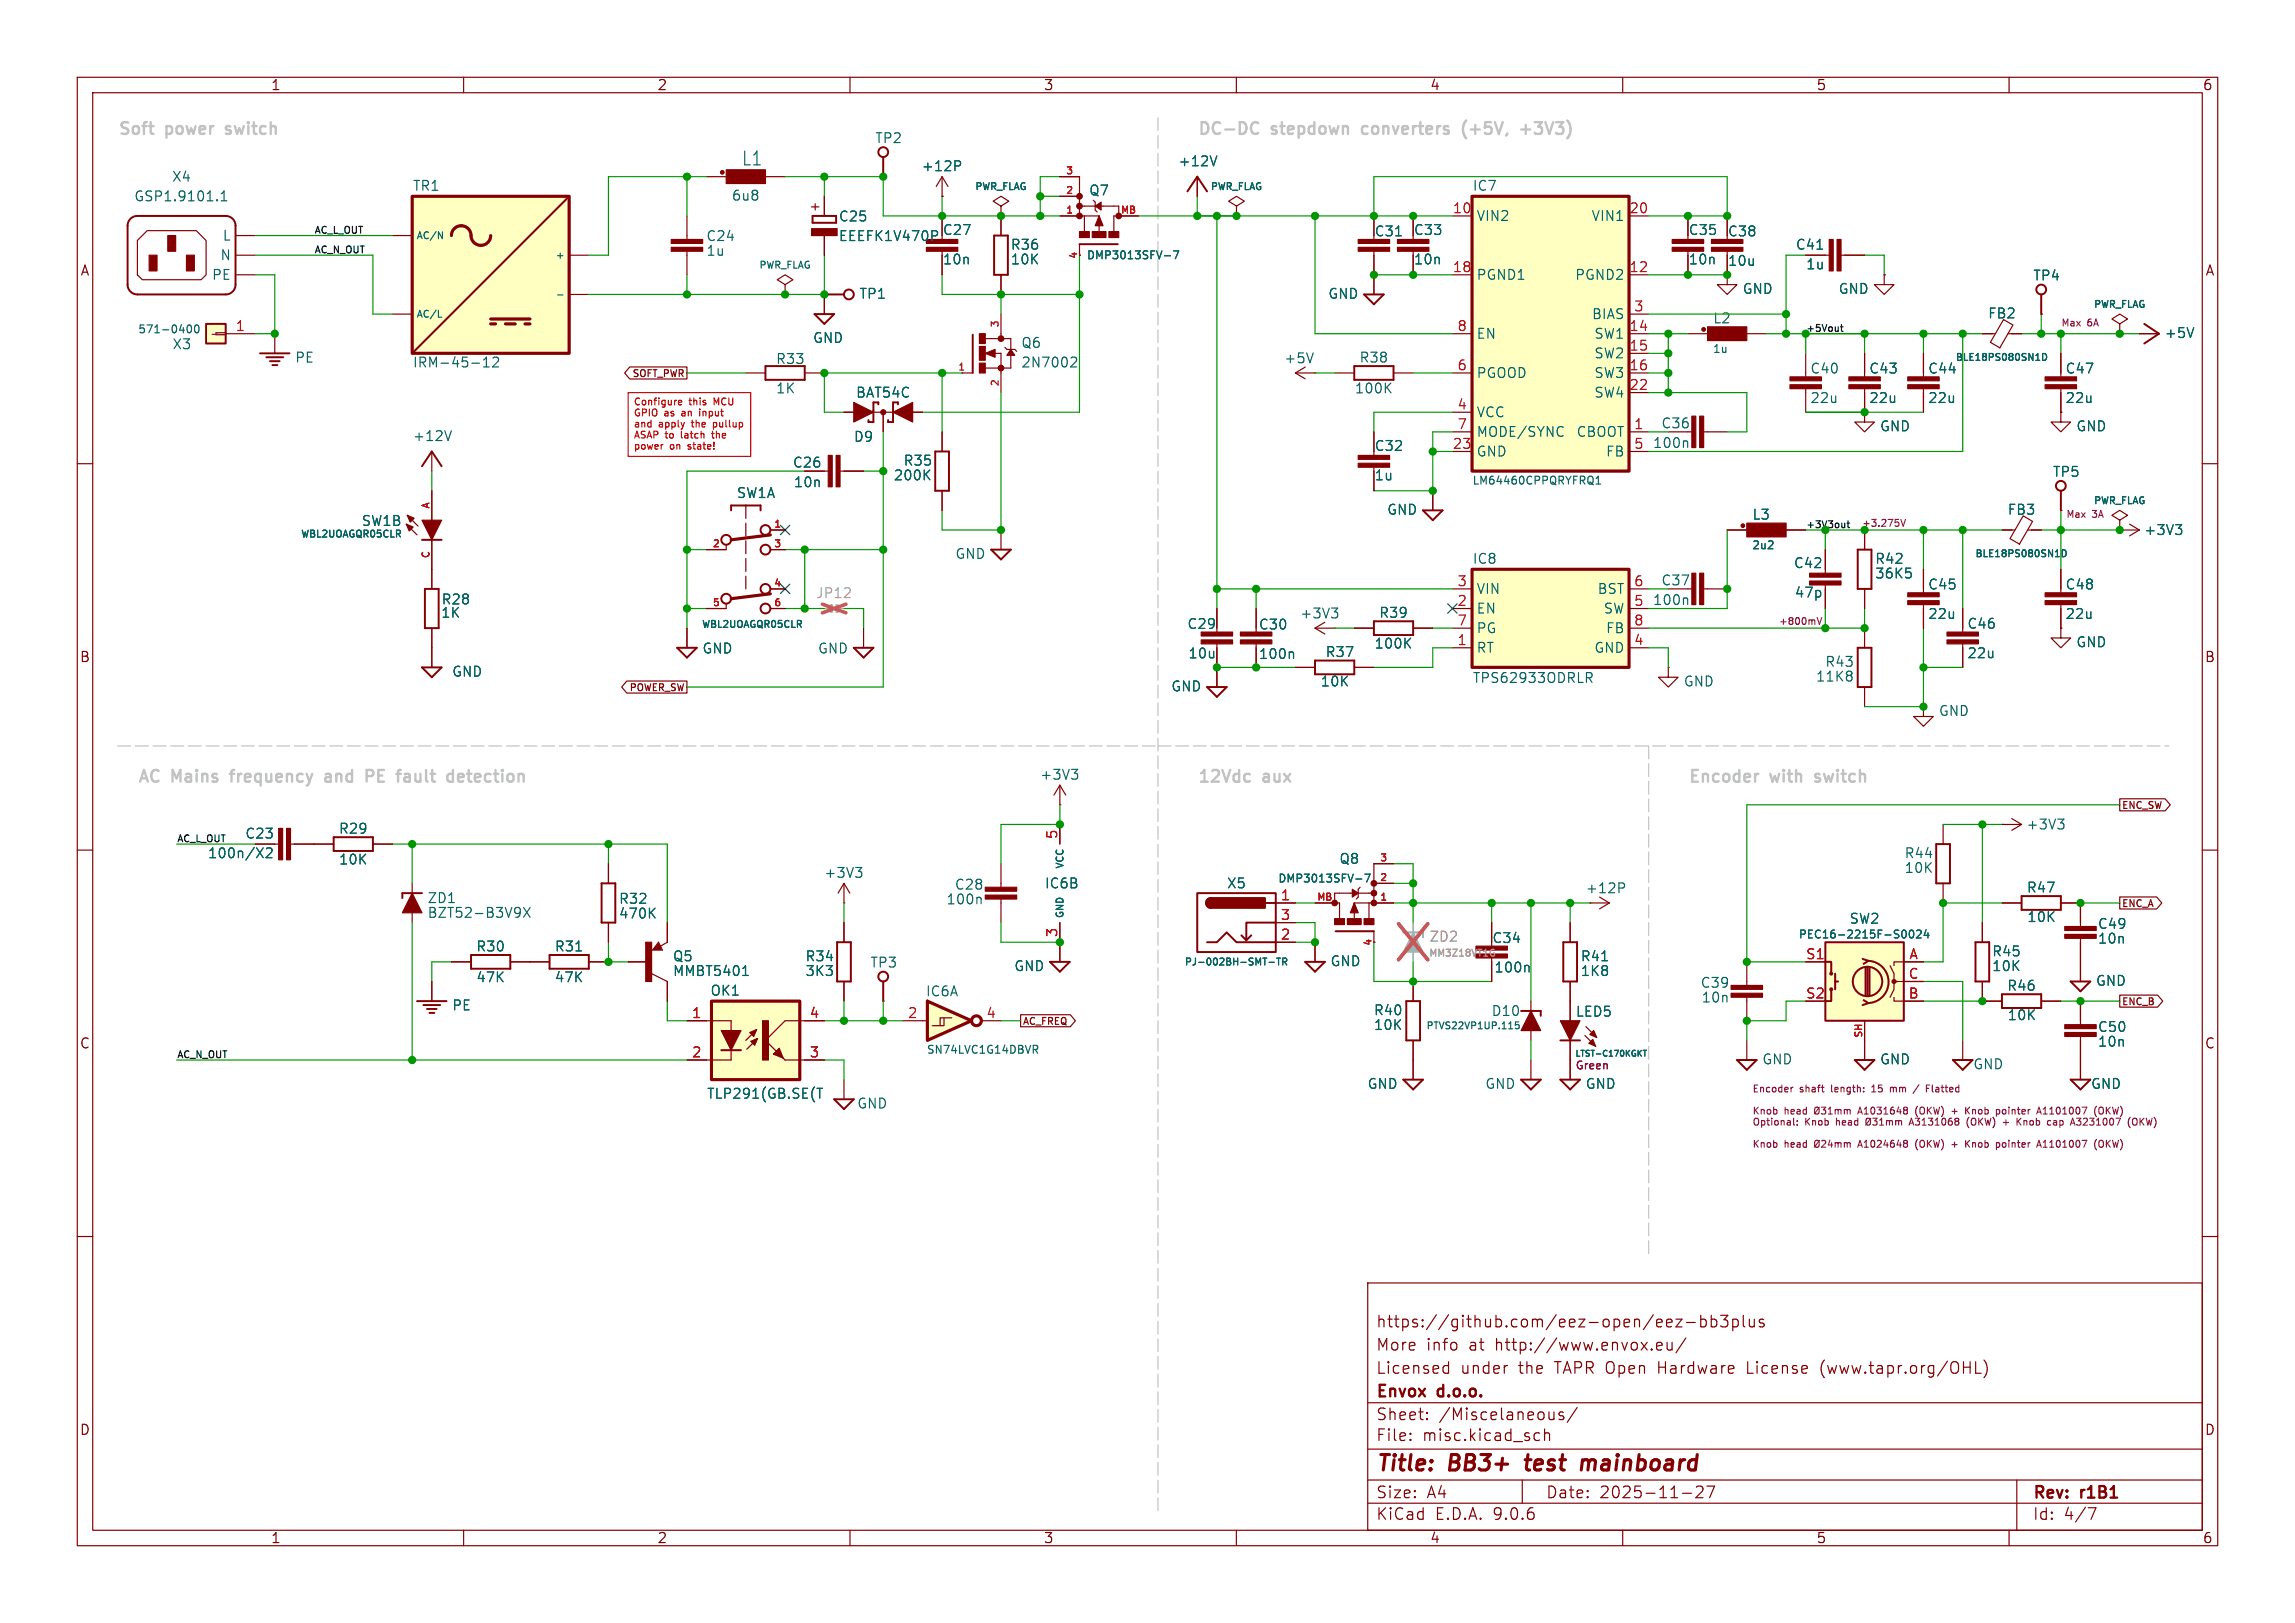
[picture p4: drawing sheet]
<svg xmlns="http://www.w3.org/2000/svg" width="297mm" height="210mm" viewBox="0 0 297 210" stroke-linecap="round" stroke-linejoin="round" font-family="sans-serif">
<defs><g id="words">
<g font-size="2.8" fill="#840000">
<text x="178" y="190.9">Title:</text>
<text x="187.7" y="190.9">BB3+</text>
<text x="198.4" y="190.9">test</text>
<text x="206.3" y="190.9">mainboard</text>
</g>
<text font-size="2.5" fill="#006464" x="95.9" y="21.6">L1</text>
<g font-size="2.1" fill="#c2c2c2">
<text x="15.2" y="17.5">Soft</text>
<text x="21.6" y="17.5">power</text>
<text x="30" y="17.5">switch</text>
<text x="154.9" y="17.5">DC-DC</text>
<text x="164.7" y="17.5">stepdown</text>
<text x="177" y="17.5">converters</text>
<text x="190.6" y="17.5">(+5V,</text>
<text x="198.7" y="17.5">+3V3)</text>
<text x="17.8" y="101.4">AC</text>
<text x="22.4" y="101.4">Mains</text>
<text x="30.6" y="101.4">frequency</text>
<text x="43.4" y="101.4">and</text>
<text x="49.3" y="101.4">PE</text>
<text x="54" y="101.4">fault</text>
<text x="61.1" y="101.4">detection</text>
<text x="154.9" y="101.4">12Vdc</text>
<text x="163.6" y="101.4">aux</text>
<text x="218.4" y="101.4">Encoder</text>
<text x="229.3" y="101.4">with</text>
<text x="235.6" y="101.4">switch</text>
</g>
<g font-size="2.1" fill="#840000">
<text x="178" y="172">https://github.com/eez-open/eez-bb3plus</text>
<text x="178" y="178">Licensed</text>
<text x="178" y="175">More</text>
<text x="184.6" y="175">info</text>
<text x="189" y="178">under</text>
<text x="190.2" y="175">at</text>
<text x="193.7" y="175">http://www.envox.eu/</text>
<text x="196.6" y="178">the</text>
<text x="201.4" y="178">TAPR Open</text>
<text x="215" y="178">Hardware</text>
<text x="226.7" y="178">License</text>
<text x="236.3" y="178">(www.tapr.org/OHL)</text>
<text x="178" y="184">Sheet:</text>
<text x="178" y="181.2">Envox</text>
<text x="186.2" y="181.2">d.o.o.</text>
<text x="186.2" y="184">/Miscelaneous/</text>
<text x="178" y="186.7">File:</text>
<text x="184.1" y="186.7">misc.kicad_sch</text>
<text x="178" y="196.9">KiCad</text>
<text x="178" y="194.1">Size:</text>
<text x="184.7" y="194.1">A4</text>
<text x="185.7" y="196.9">E.D.A.</text>
<text x="193.3" y="196.9">9.0.6</text>
<text x="200" y="194.1">Date:</text>
<text x="207" y="194.1">2025-11-27</text>
<text x="263" y="194.3">Rev:</text>
<text x="263" y="196.9">Id:</text>
<text x="267.1" y="196.9">4/7</text>
<text x="269.4" y="194.3">r1B1</text>
</g>
<g font-size="1.8" fill="#840000">
<text x="35" y="11.9">1</text>
<text x="85" y="11.9">2</text>
<text x="135" y="11.9">3</text>
<text x="185" y="11.9">4</text>
<text x="235" y="11.9">5</text>
<text x="285" y="11.9">6</text>
<text x="106.3" y="27.6" transform="rotate(-90 106.3 27.6)">+</text>
<text x="10.3" y="35.9">A</text>
<text x="285.3" y="35.9">A</text>
<text x="10.3" y="85.9">B</text>
<text x="285.3" y="85.9">B</text>
<text x="10.3" y="135.9">C</text>
<text x="285.3" y="135.9">C</text>
<text x="10.3" y="185.9">D</text>
<text x="285.3" y="185.9">D</text>
<text x="35" y="199.9">1</text>
<text x="85" y="199.9">2</text>
<text x="135" y="199.9">3</text>
<text x="185" y="199.9">4</text>
<text x="235" y="199.9">5</text>
<text x="285" y="199.9">6</text>
</g>
<g font-size="1.8" fill="#006464">
<text x="22.2" y="23.7">X4</text>
<text x="113.2" y="18.7">TP2</text>
<text x="119.2" y="22.4">+12P</text>
<text x="152.4" y="21.7">+12V</text>
<text x="17.3" y="26.3">GSP1.9101.1</text>
<text x="53.3" y="24.9">TR1</text>
<text x="94.6" y="26.2">6u8</text>
<text x="108.5" y="28.9">C25</text>
<text x="140.9" y="25.5">Q7</text>
<text x="190.5" y="24.9">IC7</text>
<text x="191" y="28.8">VIN2</text>
<text x="205.9" y="28.8">VIN1</text>
<text x="28.4" y="33.9">N</text>
<text x="28.7" y="31.3">L</text>
<text x="91.3" y="33.3">1u</text>
<text x="91.3" y="31.4">C24</text>
<text x="108.5" y="31.4">EEEFK1V470P</text>
<text x="121.9" y="30.6">C27</text>
<text x="121.9" y="34.4">10n</text>
<text x="130.7" y="32.5">R36</text>
<text x="130.7" y="34.4">10K</text>
<text x="177.8" y="30.8">C31</text>
<text x="182.9" y="30.6">C33</text>
<text x="182.9" y="34.4">10n</text>
<text x="218.4" y="30.6">C35</text>
<text x="218.4" y="34.4">10n</text>
<text x="223.5" y="30.8">C38</text>
<text x="223.5" y="34.6">10u</text>
<text x="232.3" y="32.5">C41</text>
<text x="233.6" y="35.1">1u</text>
<text x="27.3" y="36.4">PE</text>
<text x="111.1" y="38.9">TP1</text>
<text x="171.8" y="38.9">GND</text>
<text x="191" y="36.4">PGND1</text>
<text x="203.8" y="36.4">PGND2</text>
<text x="205.9" y="41.5">BIAS</text>
<text x="225.4" y="38.2">GND</text>
<text x="237.9" y="38.2">GND</text>
<text x="257.2" y="41.4">FB2</text>
<text x="263" y="36.5">TP4</text>
<text x="22.2" y="45.4">X3</text>
<text x="38.1" y="47.1">PE</text>
<text x="53.3" y="47.8">IRM-45-12</text>
<text x="100.3" y="47.3">R33</text>
<text x="105.1" y="44.6">GND</text>
<text x="132.1" y="45.2">Q6</text>
<text x="132.1" y="47.8">2N7002</text>
<text x="166.1" y="47.2">+5V</text>
<text x="175.9" y="47.1">R38</text>
<text x="191" y="44">EN</text>
<text x="206.2" y="44">SW1</text>
<text x="206.2" y="46.6">SW2</text>
<text x="221.6" y="42">L2</text>
<text x="280" y="44">+5V</text>
<text x="100.3" y="51.1">1K</text>
<text x="110.7" y="51.7">BAT54C</text>
<text x="175.2" y="51.1">100K</text>
<text x="191" y="49.1">PGOOD</text>
<text x="206.2" y="49.1">SW3</text>
<text x="206.2" y="51.7">SW4</text>
<text x="234.2" y="48.6">C40</text>
<text x="234.2" y="52.4">22u</text>
<text x="241.8" y="48.6">C43</text>
<text x="241.8" y="52.4">22u</text>
<text x="249.4" y="48.6">C44</text>
<text x="249.4" y="52.4">22u</text>
<text x="267.2" y="48.6">C47</text>
<text x="267.2" y="52.4">22u</text>
<text x="53.3" y="57.3">+12V</text>
<text x="110.4" y="57.4">D9</text>
<text x="177.8" y="58.6">C32</text>
<text x="191" y="54.2">VCC</text>
<text x="191" y="56.7">MODE/SYNC</text>
<text x="191" y="59.3">GND</text>
<text x="203.9" y="56.7">CBOOT</text>
<text x="207.8" y="59.3">FB</text>
<text x="213.8" y="58.2">100n</text>
<text x="214.9" y="55.6">C36</text>
<text x="243.2" y="56">GND</text>
<text x="268.6" y="56">GND</text>
<text x="95.3" y="64.7">SW1A</text>
<text x="102.5" y="60.7">C26</text>
<text x="102.6" y="63.3">10n</text>
<text x="115.6" y="62.4">200K</text>
<text x="116.8" y="60.5">R35</text>
<text x="177.8" y="62.4">1u</text>
<text x="265.6" y="61.9">TP5</text>
<text x="46.7" y="68.3">SW1B</text>
<text x="179.4" y="66.8">GND</text>
<text x="226.7" y="67.4">L3</text>
<text x="259.7" y="66.8">FB3</text>
<text x="277.4" y="69.4">+3V3</text>
<text x="123.6" y="72.5">GND</text>
<text x="190.5" y="73.2">IC8</text>
<text x="191" y="77.1">VIN</text>
<text x="206.7" y="77.1">BST</text>
<text x="214.9" y="76">C37</text>
<text x="232.1" y="73.7">C42</text>
<text x="232.2" y="77.5">47p</text>
<text x="242.6" y="75.1">36K5</text>
<text x="242.6" y="73.2">R42</text>
<text x="249.4" y="76.5">C45</text>
<text x="267.2" y="76.5">C48</text>
<text x="57" y="80.1">1K</text>
<text x="57.1" y="78.4">R28</text>
<text x="153.6" y="81.6">C29</text>
<text x="162.8" y="81.7">C30</text>
<text x="168.2" y="80.2">+3V3</text>
<text x="178.4" y="80.1">R39</text>
<text x="191" y="79.6">EN</text>
<text x="191" y="82.1">PG</text>
<text x="207.4" y="79.6">SW</text>
<text x="207.8" y="82.1">FB</text>
<text x="213.8" y="78.5">100n</text>
<text x="249.4" y="80.3">22u</text>
<text x="254.5" y="81.6">C46</text>
<text x="267.2" y="80.3">22u</text>
<text x="268.6" y="84">GND</text>
<text x="58.4" y="87.8">GND</text>
<text x="90.8" y="84.8">GND</text>
<text x="105.8" y="84.8">GND</text>
<text x="151.5" y="89.7">GND</text>
<text x="153.7" y="85.4">10u</text>
<text x="162.8" y="85.5">100n</text>
<text x="170.8" y="89">10K</text>
<text x="171.5" y="85.2">R37</text>
<text x="177.8" y="84.1">100K</text>
<text x="190.5" y="88.6">TPS62933ODRLR</text>
<text x="191" y="84.7">RT</text>
<text x="206.2" y="84.7">GND</text>
<text x="217.8" y="89">GND</text>
<text x="234.9" y="88.4">11K8</text>
<text x="236.1" y="86.5">R43</text>
<text x="254.5" y="85.4">22u</text>
<text x="250.8" y="92.8">GND</text>
<text x="134.5" y="101.1">+3V3</text>
<text x="262.2" y="107.5">+3V3</text>
<text x="26.8" y="111.3">100n/X2</text>
<text x="31.7" y="108.7">C23</text>
<text x="43.8" y="108.1">R29</text>
<text x="43.8" y="112.1">10K</text>
<text x="106.6" y="113.8">+3V3</text>
<text x="173.3" y="112">Q8</text>
<text x="246.4" y="111.3">R44</text>
<text x="246.4" y="113.2">10K</text>
<text x="55.3" y="117.1">ZD1</text>
<text x="55.3" y="119">BZT52-B3V9X</text>
<text x="80" y="119.1">470K</text>
<text x="80" y="117.2">R32</text>
<text x="122.4" y="117.2">100n</text>
<text x="123.5" y="115.3">C28</text>
<text x="135.1" y="115.2">IC6B</text>
<text x="158.7" y="115.2">X5</text>
<text x="205.1" y="115.8">+12P</text>
<text x="239.3" y="119.7">SW2</text>
<text x="262.2" y="115.7">R47</text>
<text x="262.3" y="119.5">10K</text>
<text x="61.6" y="123.3">R30</text>
<text x="71.7" y="123.3">R31</text>
<text x="87" y="124.6">Q5</text>
<text x="104.1" y="124.6">R34</text>
<text x="112.5" y="125.4">TP3</text>
<text x="131.2" y="125.9">GND</text>
<text x="172.1" y="125.2">GND</text>
<text x="204.5" y="124.6">R41</text>
<text x="257.7" y="124">R45</text>
<text x="257.7" y="125.9">10K</text>
<text x="271.4" y="120.4">C49</text>
<text x="271.4" y="122.3">10n</text>
<text x="58.4" y="130.9">PE</text>
<text x="61.6" y="127.3">47K</text>
<text x="71.7" y="127.3">47K</text>
<text x="87" y="126.5">MMBT5401</text>
<text x="91.9" y="129">OK1</text>
<text x="104.1" y="126.5">3K3</text>
<text x="119.7" y="129.1">IC6A</text>
<text x="177.7" y="131.6">R40</text>
<text x="192.9" y="131.7">D10</text>
<text x="193.3" y="126">100n</text>
<text x="203.8" y="131.8">LED5</text>
<text x="204.5" y="126.5">1K8</text>
<text x="220" y="128">C39</text>
<text x="220.1" y="129.9">10n</text>
<text x="259.7" y="128.4">R46</text>
<text x="271.2" y="127.8">GND</text>
<text x="177.7" y="133.5">10K</text>
<text x="228" y="137.9">GND</text>
<text x="243.2" y="137.9">GND</text>
<text x="259.7" y="132.2">10K</text>
<text x="271.4" y="133.7">C50</text>
<text x="271.4" y="135.6">10n</text>
<text x="91.4" y="142.4">TLP291(GB.SE(T</text>
<text x="110.9" y="143.6">GND</text>
<text x="176.9" y="141.1">GND</text>
<text x="192.1" y="141.1">GND</text>
<text x="205.1" y="141.1">GND</text>
<text x="255.3" y="138.6">GND</text>
<text x="270.5" y="141.1">GND</text>
</g>
<g font-size="1.8" fill="#a90000">
<text x="187.9" y="27.7">10</text>
<text x="210.8" y="27.7">20</text>
<text x="187.9" y="35.3">18</text>
<text x="210.8" y="35.3">12</text>
<text x="211.4" y="40.4">3</text>
<text x="30.4" y="42.9">1</text>
<text x="188.5" y="42.9">8</text>
<text x="210.8" y="42.9">14</text>
<text x="210.8" y="45.5">15</text>
<text x="188.5" y="48">6</text>
<text x="188.5" y="53.1">4</text>
<text x="210.8" y="48">16</text>
<text x="210.8" y="50.5">22</text>
<text x="187.9" y="58.2">23</text>
<text x="188.5" y="55.6">7</text>
<text x="211.4" y="55.6">1</text>
<text x="211.4" y="58.2">5</text>
<text x="188.5" y="75.9">3</text>
<text x="211.4" y="75.9">6</text>
<text x="188.5" y="78.5">2</text>
<text x="188.5" y="81">7</text>
<text x="188.5" y="83.6">1</text>
<text x="211.4" y="78.5">5</text>
<text x="211.4" y="81">8</text>
<text x="211.4" y="83.6">4</text>
<text x="136.9" y="108.7" transform="rotate(-90 136.9 108.7)">5</text>
<text x="165.7" y="116.6">1</text>
<text x="165.7" y="119.1">3</text>
<text x="136.9" y="121.4" transform="rotate(-90 136.9 121.4)">3</text>
<text x="165.7" y="121.7">2</text>
<text x="233.6" y="124.2">S1</text>
<text x="247" y="124.2">A</text>
<text x="89.5" y="131.8">1</text>
<text x="104.7" y="131.8">4</text>
<text x="117.4" y="131.8">2</text>
<text x="127.6" y="131.8">4</text>
<text x="233.6" y="129.3">S2</text>
<text x="246.9" y="126.7">C</text>
<text x="246.9" y="129.3">B</text>
<text x="89.5" y="136.9">2</text>
<text x="104.7" y="136.9">3</text>
</g>
<g font-size="1.8" fill="#989898">
<text x="105.5" y="77.6">JP12</text>
<text x="184.9" y="122.1">ZD2</text>
<text x="193" y="122.2">C34</text>
</g>
<g font-size="1.4" fill="#006464">
<text x="140.6" y="33.8">DMP3013SFV-7</text>
<text x="17.8" y="43.3">571-0400</text>
<text x="221.6" y="45.9">1u</text>
<text x="190.5" y="62.9">LM64460CPPQRYFRQ1</text>
<text x="226.7" y="71.3">2u2</text>
<text x="165.3" y="114.4">DMP3013SFV-7</text>
<text x="232.7" y="121.6">PEC16-2215F-S0024</text>
<text x="119.8" y="136.6">SN74LVC1G14DBVR</text>
</g>
<text font-size="1.4" fill="#840084" x="203.8" y="138.6">Green</text>
<g font-size="1.2" fill="#a90000">
<text x="137.9" y="22.6">3</text>
<text x="137.9" y="27.7">1</text>
<text x="137.9" y="25.1">2</text>
<text x="145" y="27.7">MB</text>
<text x="139.4" y="33.6" transform="rotate(-90 139.4 33.6)">4</text>
<text x="129.3" y="42.5" transform="rotate(-90 129.3 42.5)">3</text>
<text x="123.9" y="48">1</text>
<text x="129.3" y="50.1" transform="rotate(-90 129.3 50.1)">2</text>
<text x="55.6" y="65.9" transform="rotate(-90 55.6 65.9)">A</text>
<text x="92.1" y="70.9">2</text>
<text x="100.1" y="68.3">1</text>
<text x="100.1" y="70.9">3</text>
<text x="55.6" y="72.3" transform="rotate(-90 55.6 72.3)">C</text>
<text x="100.1" y="75.9">4</text>
<text x="92.1" y="78.5">5</text>
<text x="100.1" y="78.5">6</text>
<text x="178.5" y="111.5">3</text>
<text x="170.4" y="116.6">MB</text>
<text x="178.5" y="116.6">1</text>
<text x="178.5" y="114">2</text>
<text x="177.5" y="122.5" transform="rotate(-90 177.5 122.5)">4</text>
<text x="241" y="134.4" transform="rotate(-90 241 134.4)">SH</text>
</g>
<g font-size="1.2" fill="#006464">
<text x="126.1" y="24.8">PWR_FLAG</text>
<text x="156.6" y="24.8">PWR_FLAG</text>
<text x="53.8" y="31.2">AC/N</text>
<text x="71.8" y="33.7">+</text>
<text x="98.2" y="35">PWR_FLAG</text>
<text x="53.8" y="41.3">AC/L</text>
<text x="270.9" y="40">PWR_FLAG</text>
<text x="253" y="46.9">BLE18PS080SN1D</text>
<text x="270.9" y="65.4">PWR_FLAG</text>
<text x="38.9" y="69.8">WBL2UOAGQR05CLR</text>
<text x="255.5" y="72.3">BLE18PS080SN1D</text>
<text x="90.7" y="81.4">WBL2UOAGQR05CLR</text>
<text x="137.8" y="112.5" transform="rotate(-90 137.8 112.5)">VCC</text>
<text x="137.8" y="118.9" transform="rotate(-90 137.8 118.9)">GND</text>
<text x="153.2" y="125.1">PJ-002BH-SMT-TR</text>
<text x="184.5" y="133.4">PTVS22VP1UP.115</text>
</g>
<g font-size="1.2" fill="#0f0f0f">
<text x="40.6" y="32.8">AC_N_OUT</text>
<text x="40.6" y="30.3">AC_L_OUT</text>
<text x="233.7" y="43">+5Vout</text>
<text x="233.7" y="68.4">+3V3out</text>
<text x="22.9" y="109">AC_L_OUT</text>
<text x="22.9" y="137">AC_N_OUT</text>
</g>
<g font-size="1.2" fill="#840084">
<text x="266.7" y="42.3">Max</text>
<text x="270.2" y="42.3">6A</text>
<text x="240.9" y="68.4">+3.275V</text>
<text x="267.3" y="67.1">Max</text>
<text x="270.8" y="67.1">3A</text>
<text x="230.1" y="81.1">+800mV</text>
<text x="226.7" y="141.7">Encoder</text>
<text x="233" y="141.7">shaft</text>
<text x="237.3" y="141.7">length:</text>
<text x="242.8" y="141.7">15</text>
<text x="245.5" y="141.7">mm</text>
<text x="248.8" y="141.7">/</text>
<text x="250.7" y="141.7">Flatted</text>
<text x="226.7" y="144.6">Knob</text>
<text x="226.7" y="146">Optional:</text>
<text x="226.7" y="148.9">Knob</text>
<text x="231" y="144.6">head</text>
<text x="231" y="148.9">head</text>
<text x="233.7" y="146">Knob</text>
<text x="237.9" y="146">head</text>
<text x="241.1" y="144.6">A1031648</text>
<text x="241.1" y="148.9">A1024648</text>
<text x="248" y="146">A3131068</text>
<text x="248.7" y="144.6">(OKW)</text>
<text x="248.7" y="148.9">(OKW)</text>
<text x="253.7" y="144.6">+</text>
<text x="255.6" y="146">(OKW)</text>
<text x="255.8" y="144.6">Knob</text>
<text x="255.8" y="148.9">Knob</text>
<text x="260" y="144.6">pointer</text>
<text x="260" y="148.9">pointer</text>
<text x="260.6" y="146">+</text>
<text x="262.7" y="146">Knob</text>
<text x="265.6" y="144.6">A1101007</text>
<text x="265.6" y="148.9">A1101007</text>
<text x="266.9" y="146">cap</text>
<text x="270.3" y="146">A3231007</text>
<text x="273.3" y="144.6">(OKW)</text>
<text x="273.3" y="148.9">(OKW)</text>
<text x="277.9" y="146">(OKW)</text>
</g>
<g font-size="1.2" fill="#840000">
<text x="81.7" y="49">SOFT_PWR</text>
<text x="81.3" y="89.6">POWER_SW</text>
<text x="274.5" y="104.9">ENC_SW</text>
<text x="274.5" y="117.6">ENC_A</text>
<text x="274.5" y="130.3">ENC_B</text>
<text x="132.3" y="132.8">AC_FREQ</text>
</g>
<g font-size="1.2" fill="#f00">
<text x="81.9" y="52.8">Configure</text>
<text x="89.3" y="52.8">this</text>
<text x="92.7" y="52.8">MCU</text>
<text x="81.9" y="54.2">GPIO</text>
<text x="81.9" y="55.7">and</text>
<text x="81.9" y="57.1">ASAP</text>
<text x="81.9" y="58.5">power</text>
<text x="85.3" y="55.7">apply</text>
<text x="86" y="54.2">as</text>
<text x="86.2" y="57.1">to</text>
<text x="86.8" y="58.5">on</text>
<text x="88.4" y="57.1">latch</text>
<text x="88.5" y="54.2">an</text>
<text x="89.3" y="58.5">state!</text>
<text x="89.8" y="55.7">the</text>
<text x="91.1" y="54.2">input</text>
<text x="92.7" y="57.1">the</text>
<text x="92.9" y="55.7">pullup</text>
</g>
<text font-size="1.2" fill="#989898" x="184.9" y="124">MM3Z18VT1G</text>
<text font-size="1.1" fill="#006464" x="203.7" y="136.9">LTST-C170KGKT</text>
</g></defs>
<g fill="none" stroke="#840000" stroke-width=".15">
<path d="M10 10h277v190h-277zM12 12h273v186h-273zM60 10v2M110 10v2M160 10v2M210 10v2M260 10v2M10 60h2M218.4 76.2h.5M220.5 76.2h3M236.2 71.1v3.1M236.2 75.7v3"/>
<path d="M254 78.7v2.6M285 60h2M215.9 86.4v1.2h-1.3l1.3 1.3 1.3-1.3h-1.3M215.9 86.4h.1M248.9 91.4v1.3h1.3l-1.3 1.3-1.3-1.3h1.3M248.9 91.4h.1M254 83.3v3.1M266.7 81.3v1.3h1.3l-1.3 1.2-1.3-1.2h1.3M266.7 81.3h.1M10 110h2M285 110h2M203.2 137.2v2.5"/>
<path d="M10 160h2M177 166h108v32h-108zM186.9 177.6l.1 .1 .5-.1M186.9 176.8l.1-.1 .5 .1M187.5 176.2v1.5M195 176.7h.1M214.4 174.2l.7-.1-.1-.3-.4-.1-.2 .2 .1 .7 .1 .1 .4-.1M215.7 173.7l.1 .9a.41 .41 0 0 0 .6 0M216.4 173.7v1M216.9 170.7h.8l-.8 1h.8M218.2 173.1l-1.3 2M218.2 171.1h1.2"/>
<path d="M220.1 170.8l.4-.1 .3 .3v.4l-.1 .2-.2 .1-.4-.1M220.1 170.2v1.5M221.5 170.8l.4-.1 .3 .3v.4l-.2 .2-.1 .1-.4-.1M221.5 170.2v1.5M222.7 170.2h.9l-.5 .6a.41 .41 0 0 1 .5 .3v.3l-.1 .2-.6 .1-.2-.1M224.2 170.8l.5-.1 .3 .3v.4l-.2 .2-.1 .1-.5-.1M224.2 170.7v1.5M225.6 170.2v1.3l.2 .2M226.4 170.7l.1 .9a.41 .41 0 0 0 .5 0M227 170.7v1M228.2 170.8l-.3-.1-.2 .2v.2l.5 .2 .1 .1-.1 .2-.1 .1-.4-.1M235.7 176.6v.4v.6"/>
<path d="M255.7 176.2v1.5h.7M256.7 176a1.72 1.72 0 0 1 0 2.3M285 160h2M60 198v2M110 198v2M160 198v2M177 194.5h108M177 191.5h108M177 187.5h108M177 181.5h108M182.5 186.3h.1l-.1 .1M182.5 186.3v.1"/>
<path d="M182.5 185.5v.1M182.5 185.5h.1l-.1 .1M184.7 183.6v.1M184.7 183.6h-.1l.1 .1M184.7 182.8v.1M184.7 182.8h-.1l.1 .1M197 191.5v3M198.8 185.4l.4 .1M199.2 186.3l-.4 .1M199.9 185.5a.37 .37 0 0 1 .6 .1v.8M199.9 184.9v1.5M201.1 182.7v1"/>
<path d="M201.1 183.6l-.2 .1M202.3 182.8l-.3-.1-.3 .2 .1 .2 .5 .2 .1 .1-.1 .2-.1 .1-.5-.1M204.1 182.1l-1.3 2M210 198v2M217.7 193.2h1.2M219.5 192.4l.2-.1h.4a.41 .41 0 0 1 .2 .6l-.8 .9h.9M220.9 192.3h1l-.7 1.5M260 198v2M261 191.5v6.5M270.2 195.1h1l-.6 1.5"/>
</g>
<path d="M197.4 188.9h.7M197.7 188.2l-.2 1.7 .1 .2 .2 .1M204.8 188.9l-.2 1.3M205.6 189a.57 .57 0 0 0-.8 .1M205.6 189.2l-.1 1" fill="none" stroke="#840000" stroke-width=".4"/>
<path d="M201.9 139.7h2.6l-1.3 1.3z" fill="none" stroke="#840000" stroke-width=".25"/>
<g fill="#840000" stroke="#840000" stroke-width=".15">
<path d="M218.9 74.2h.6v4h-.6z"/>
<path d="M220 74.2h.5v4h-.5z"/>
<path d="M234.2 74.2h4.1v.5h-4.1z"/>
<path d="M234.2 75.2h4.1v.5h-4.1z"/>
<path d="M252 82.8h4v.5h-4z"/>
<path d="M252 81.8h4v.5h-4z"/>
</g>
<path d="M218.2 77.4l.2 .1v.7" fill="none" stroke="#006464" stroke-width=".15"/>
<path d="M190.5 73.7h20.3v12.7h-20.3z" fill="#ffffc2"/>
<path d="M190.5 73.7h20.3v12.7h-20.3z" fill="none" stroke="#840000" stroke-width=".4"/>
<g fill="none" stroke="#840000" stroke-width=".15">
<path d="M188 76.2h2.5M188 78.7h2.5M210.8 76.2h2.6M210.8 78.7h2.6M223.5 68.6h2.6M231.1 68.6h2.6M188 81.3h2.5M188 83.8h2.5M210.8 81.3h2.6M210.8 83.8h2.6M203.2 119.4v2.5M205.7 116.8h.1"/>
<path d="M205.7 116.8h2.6M207 116.1l1.3 .7M208.3 116.8l-1.3 .8M256.5 119.4v2.5M259.1 106.7h.1M259.1 106.7h2.5M259.1 116.8h2.5M260.3 105.9l1.3 .8M261.6 106.7l-1.3 .7M266.7 116.8h2.5v3.1M203.2 127v10.2M205.1 134l1.4 1.4"/>
<path d="M205.2 132.8l1.4 1.4M241.3 134.6v2.6M256.5 127v2.5M269.2 121.4v3.1"/>
</g>
<path d="M228.8 71h.6M229.4 70.1v.3M205.3 87h.5a.34 .34 0 0 1 .2 .4 .34 .34 0 0 1-.2 .3h-.5M205.6 87.7l.4 .6M209.5 114.2h.5a.34 .34 0 0 1 .2 .4 .34 .34 0 0 1-.2 .3h-.5M266.3 106h.8l-.4 .5M266.9 106.5l.2 .2v.3l-.2 .3M207.3 124.3h.7M212.6 135.9h.5M212.9 135.9v.8" fill="none" stroke="#006464" stroke-width=".15"/>
<path d="M261.6 116h5.1v1.7h-5.1zM201.9 134.6h2.6M202.3 121.9h1.8v5.1h-1.8zM240 137.2h2.6l-1.3 1.2zM255.7 121.9h1.7v5.1h-1.7z" fill="none" stroke="#840000" stroke-width=".25"/>
<g fill="#840000" stroke="#840000" stroke-width=".15">
<path d="M267.2 120.9h4.1v.5h-4.1z"/>
<path d="M267.2 119.9h4.1v.5h-4.1z"/>
<path d="M226.1 67.7h5v1.8h-5z"/>
<path d="M205.7 133.9l.5-.5 .4 .8z"/>
<path d="M205.6 135l.5-.5 .4 .9z"/>
<path d="M201.9 132.1h2.6l-1.3 2.5z"/>
<circle cx="225.6" cy="68" r=".23"/>
</g>
<path d="M236.2 121.9h10.2v10.2h-10.2z" fill="#ffffc2"/>
<g fill="none" stroke="#840000" stroke-width=".25">
<path d="M16.9 28.3l.4-.3 .5-.1h11.4a1.27 1.27 0 0 1 1.3 1.3v7.6a1.27 1.27 0 0 1-1.3 1.3h-11.4a1.27 1.27 0 0 1-1.3-1.3v-7.7l.1-.4zM113 52.1v2.5h-.6v-.2M113.7 52.1v.2M115.6 52.1v2.5h-.7v-.2M116.2 52.1v.2M184.1 66h2.6l-1.3 1.3zM170.2 85.5h5.1v1.7h-5.1zM177.8 80.4h5.1v1.8h-5.1zM77.9 114.3h1.7v5.1h-1.7zM154.9 115.6h10.2v7.6h-10.2zM156.7 116.2a.64 .64 0 0 0-.6 .6 .64 .64 0 0 0 .6 .7M163.8 116.8h1.3"/>
<path d="M165.1 119.4h-3.8v2.3l-.6-.7M250.6 109.2h1.7v5.1h-1.7zM85.2 122.4l-.1 .3h.4l-.3-.5-.5 .6h.8M156.2 121.9h1.3l1.2-1.2 1.3 1.2h5.1M161.9 121l-.6 .7M168.9 124.5h2.5l-1.2 1.2zM172.8 120.5h5M181.6 139.7h2.5l-1.2 1.3zM182 129.5h1.8v5.1h-1.8zM196.8 139.7h2.6l-1.3 1.3zM196.8 130.8h2.6v.6M224.8 137.2h2.5l-1.2 1.2z"/>
<path d="M236.2 121.9h10.2v10.2h-10.2zM236.2 124.5h.8v1.5M237 128v1.5h-.8M237.5 126v2M237.5 127h.4M241 124.1l.8 .2-.6 .4M241.2 129.4l.6 .4-.8 .2M241.4 125.2v3.6M241.7 124.3a2.73 2.73 0 0 1 2.7 2.8 2.73 2.73 0 0 1-2.7 2.7M241.7 125.2v3.6M241.9 125.2v3.6M252.7 137.2h2.6l-1.3 1.2z"/>
<path d="M259.1 128.7h5.1v1.7h-5.1zM268 127h2.5l-1.3 1.3zM268 139.7h2.5l-1.3 1.3zM107.9 142.2h2.6l-1.3 1.3z"/>
<circle cx="237" cy="128" r=".13"/>
<circle cx="237" cy="126" r=".13"/>
<circle cx="241.7" cy="127" r="1.9"/>
</g>
<g fill="none" stroke="#840000" stroke-width=".15">
<path d="M17.8 31.1l1.2-1.3h6.4l1.3 1.3v4.5l-.7 .6h-7.6l-.6-.6zM30.5 33h2.5M30.5 30.5h2.5M30.5 35.6h2.5M218.4 27.9v2.6M218.4 32.5v3.1M223.5 35.6v1.2h-1.3l1.3 1.3 1.3-1.3h-1.3M223.5 35.6h.1M223.5 27.9v2.6M223.5 32.5v3.1M233.7 33h3M238.3 33h3"/>
<path d="M243.8 35.6v1.2h1.3l-1.3 1.3-1.2-1.3h1.2M243.8 35.6h.1M109.2 53.3h6.4M114.3 53.3v2.6M116.8 53.3h2.6M218.4 43.2h2.6M218.4 55.9h.5M220.5 55.9h3M226.1 43.2h2.5M233.7 45.7v2.6M233.7 50.3v3M241.3 53.3v1.3h1.3l-1.3 1.3-1.3-1.3h1.3"/>
<path d="M241.3 53.3h.1M241.3 45.7v2.6M241.3 50.3v3M248.9 45.7v2.6M248.9 50.3v3M162.6 78.7v2.6M185.4 63.5v2.5M162.6 83.3v3.1M167.6 86.4h2.6M170.2 81.3h2.5M170.2 81.3l1.2 .7M171.4 80.5l-1.2 .8"/>
<path d="M172.7 81.3h.1M175.3 86.4h2.5M175.3 81.3h2.5M182.9 81.3h2.5M78.7 111.8v2.5M78.7 119.4v2.5M86.4 119.4v2.5l-.9 .5M165.1 116.8h2.5M165.1 119.4h2.5M170.2 116.8h3.2v2M176 114.8l-.2 .3v1l-.3 .2M177.2 116.8v2.1"/>
<path d="M177.8 115.6h-5.1v1.2M177.8 114.3h2.5M180.3 116.8h-5v2M180.3 111.8h-2.5v5M193 119.4v2.5M251.5 106.7v2.5M251.5 114.3v2.5M81.3 124.5h2.5M84.3 126l2.1 1v2.5M85.2 121.9l.5 1h-1.2zM109.2 139.7v2.5M165.1 121.9h2.5"/>
<path d="M170.2 121.9v2.6M177.8 120.5v1.4M182.9 127v2.5M182.9 134.6v5.1M193 124v3M198.1 129.5v5.1M198.1 137.2v2.5M226.1 124.5v3M226.1 129v3.1M226.1 134.6v2.6M233.7 124.5h2.5M241.3 132.1v2.5"/>
<path d="M244.6 125l.5 1v1h.5M245.1 129v.5h3.8M248.9 124.5h-3.8v.5M248.9 127h-3.8v1l-.5 1M254 134.6v2.6M256.5 129.5h2.6M264.2 129.5h2.5M269.2 124.5v2.5M269.2 129.5v3.1M269.2 134.1v5.6"/>
</g>
<g fill="#840000" stroke="#840000" stroke-width=".15">
<path d="M224 128.5h4.1v.5h-4.1z"/>
<path d="M224 127.5h4.1v.5h-4.1z"/>
<path d="M267.2 132.6h4.1v.5h-4.1z"/>
<path d="M267.2 133.6h4.1v.5h-4.1z"/>
<path d="M221.5 31h4.1v.5h-4.1z"/>
<path d="M221.5 32h4.1v.5h-4.1z"/>
<path d="M216.4 31h4.1v.5h-4.1z"/>
<path d="M216.4 32h4.1v.5h-4.1z"/>
<path d="M221 42.3h5.1v1.8h-5.1z"/>
<path d="M218.9 53.8h.6v4.1h-.6z"/>
<path d="M220 53.8h.5v4.1h-.5z"/>
<path d="M236.7 31h.5v4.1h-.5z"/>
<path d="M237.7 31h.6v4.1h-.6z"/>
<path d="M231.6 49.8h4.1v.5h-4.1z"/>
<path d="M231.6 48.8h4.1v.5h-4.1z"/>
<path d="M246.9 49.8h4.1v.5h-4.1z"/>
<path d="M246.9 48.8h4.1v.5h-4.1z"/>
<path d="M239.3 49.8h4v.5h-4z"/>
<path d="M239.3 48.8h4v.5h-4z"/>
<path d="M191 123.4h4.1v.6h-4.1z"/>
<path d="M191 122.4h4.1v.5h-4.1z"/>
<path d="M24.1 33h1v2.1h-1z"/>
<path d="M21.7 30.5h1v2h-1z"/>
<path d="M19.3 33h1v2.1h-1z"/>
<path d="M198.1 130.8l1.3 2.6h-2.6z"/>
<path d="M172.7 118.9h1.3v.7h-1.3z"/>
<path d="M174.4 118.9h1.7v.7h-1.7z"/>
<path d="M176.5 118.9h1.3v.7h-1.3z"/>
<path d="M175.3 116.8l.5 1.3h-1z"/>
<path d="M175 115.1l.8 .5-.8 .5z"/>
<path d="M160.5 82.8h4.1v.5h-4.1z"/>
<path d="M160.5 81.8h4.1v.5h-4.1z"/>
<path d="M115.6 53.3l2.5-1.2v2.5z"/>
<path d="M110.5 52.1l2.5 1.2-2.5 1.3z"/>
<path d="M83.6 121.9h.7v5.1h-.7z"/>
<circle cx="245.1" cy="127" r=".25"/>
<circle cx="220.5" cy="42.6" r=".23"/>
<circle cx="172.7" cy="116.8" r=".36"/>
<circle cx="177.8" cy="116.8" r=".36"/>
<circle cx="177.8" cy="115.6" r=".36"/>
<circle cx="177.8" cy="114.3" r=".36"/>
</g>
<g fill="none" stroke="#006464" stroke-width=".15">
<path d="M28.6 26h.8M28.6 25.1l.4-.4v1.3M235.1 32.2h.8M218.2 57l.2 .2v.7M172.3 78.7h.8l-.4 .5M172.9 79.2l.2 .2v.3l-.2 .3M167.2 84.4l.2 .1v.7M182 83.1l.5 .8M182.5 82.6l-.7 .7M84.2 118.1l.6 .7M84.8 117.5l-.7 .7M175.5 113.7h.7"/>
<path d="M176.6 113.1h.7l-.4 1M96.1 126.2h.7M96.4 125.1l.1-.2v1.3M164.2 124.5h.7M165.2 124h.5M165.5 124v.9M166 124.4h.4l.1-.1v-.2l-.5-.1v.9M166.2 124.4l.3 .5M196.1 132.2v.5l.1-.1h.3l.1 .3-.2 .2-.3-.1M197.7 124.9l.2 .2v.7M246.6 120.5v.7M247.2 120.4h.1a.54 .54 0 0 1 .4 .5 .54 .54 0 0 1-.4 .5l-.1-.1-.1-.3z"/>
<path d="M248 120.4h.4h.2v.2l-.6 .8h.6M249.3 120.3l-.3 .7h.6M249.5 120.7v.7"/>
</g>
<path d="M181.6 120.7h2.5v.6" fill="none" stroke="#a1a1a1" stroke-width=".25"/>
<path d="M182.9 120.7l1.2 2.5h-2.5z" fill="#a1a1a1" stroke="#a1a1a1" stroke-width=".15"/>
<path d="M182.9 119.4v5.1" fill="none" stroke="#a1a1a1" stroke-width=".15"/>
<path d="M193.2 123.3h.2v.3l-.2 .1" fill="none" stroke="#989898" stroke-width=".15"/>
<path d="M181 119.5l3.8 4.7M184.8 119.5l-3.8 4.7" fill="none" stroke="#e65255" stroke-width=".46"/>
<g fill="#840000" stroke="#840000" stroke-width=".25">
<path d="M156.3 116.4l.4-.2v1.3a.63 .63 0 0 1-.6-.4 .63 .63 0 0 1 .2-.7z"/>
<path d="M156.7 116.2h7v1.3h-7z"/>
</g>
<circle cx="114.3" cy="53.3" r=".33" fill="#840000" stroke="#840000" stroke-width=".13"/>
<path d="M92.1 129.5h11.4v10.2h-11.4z" fill="#ffffc2"/>
<path d="M88.9 132.1h5.7v1.3M94.6 135.9v1.3h-5.7M97.9 133.2l-1.4 1.4M98 134.4l-1.4 1.4M106.7 132.1h-5.1l-2.5 2.5 2.5 2.6h5.1" fill="none" stroke="#840000" stroke-width=".15"/>
<path d="M93.3 135.9h2.6" fill="none" stroke="#840000" stroke-width=".25"/>
<g fill="#840000" stroke="#840000" stroke-width=".15">
<path d="M98.7 132.1h.7v5.1h-.7z"/>
<path d="M93.3 133.4h2.6l-1.3 2.5z"/>
<path d="M97 133.6l.9-.4-.4 .9z"/>
<path d="M97.2 134.7l.8-.3-.3 .9z"/>
<path d="M100.8 135.6l.5 1.3-1.2-.5z"/>
</g>
<path d="M92.1 129.5h11.4v10.2h-11.4z" fill="none" stroke="#840000" stroke-width=".41"/>
<path d="M105.7 140.8h.7M106.1 140.8v1.3" fill="none" stroke="#006464" stroke-width=".15"/>
<path d="M120 129.5l5.7 2.6-5.7 2.5z" fill="#ffffc2"/>
<g fill="none" stroke="#840000" stroke-width=".15">
<path d="M88.9 27.9v3.1M88.9 32.5v3.1M91.4 22.9h2.6M99.1 22.9h2.5M101.6 36.8l1-.6-1-.6-1 .6 1 .6v1.3M101.6 38.1h.1M106.7 38.1h.1M106.7 25.4v2.5M106.7 30.5v2.5M106.7 38.1v2.5M114.3 22.9h.1M121.9 27.9v2.6"/>
<path d="M121.9 32.5v3.1M96.5 48.3h2.6M104.1 48.3h2.6M121.9 55.9v2.5M55.9 73.7v2.5M94 70.5v.6h-2.6M94 78.1v.6h-2.6M99.7 71.1h1.9M99.7 78.7h1.9M99.7 68.6h1.9M99.7 76.2h1.9M104.1 61h3.1"/>
<path d="M108.7 61h3.1M121.9 63.5v2.5M55.9 81.3v5.1M88.9 81.3v2.5M157.5 86.4v2.5M53.3 114.3v5.1M55.9 127v2.5M58.4 124.5h2.6M66 124.5h5.1M76.2 124.5h2.5M116.8 132.1h3.2M122.2 131.7v1h-1.6"/>
<path d="M123.2 131.7h-1.5v1M127 132.1h2.5"/>
</g>
<g fill="none" stroke="#840000" stroke-width=".41">
<path d="M99.7 69.2l-5.1 .7M99.7 76.8l-5.1 .7M120 129.5l5.7 2.6-5.7 2.5z"/>
<circle cx="126.4" cy="132.1" r=".63"/>
</g>
<path d="M121.1 29.9a.34 .34 0 0 1 .2 .3 .34 .34 0 0 1-.2 .3M119.8 61.4l.5 .7M120.3 60.8l-.7 .7M67.2 117.5h.1a1.07 1.07 0 0 1-.2 1.1M67.3 118l-.1 .1M67.8 117.4l.8 1.3M68.6 117.4l-.8 1.3M74.5 123h.8M133.7 135.3h.4l.2 .2-.1 .2-.5 .1M134 135.8l.3 .5" fill="none" stroke="#006464" stroke-width=".15"/>
<g fill="none" stroke="#840000" stroke-width=".25">
<path d="M106.7 38.1h2.5M108.2 27.9h-3v.9h3M114.3 20.3v2.6M99.1 47.4h5v1.7h-5zM105.4 40.6h2.5l-1.2 1.3zM121 58.4h1.8v5.1h-1.8zM55 76.2h1.8v5.1h-1.8zM94.6 66v-.6h3.8v.6M54.6 86.4h2.5l-1.2 1.2zM87.6 83.8h2.6l-1.3 1.3zM156.2 88.9h2.5l-1.2 1.3zM54.6 115.6h-2.5v.6"/>
<path d="M54 129.5h3.8M54.8 130h2.2M55.3 130.6h1.2M55.6 131.1h.6M61 123.6h5v1.7h-5zM71.1 123.6h5.1v1.7h-5.1z"/>
<circle cx="114.3" cy="19.7" r=".63"/>
<circle cx="109.9" cy="38.1" r=".63"/>
<circle cx="94" cy="77.5" r=".63"/>
<circle cx="94" cy="69.8" r=".63"/>
<circle cx="99.1" cy="76.2" r=".63"/>
<circle cx="99.1" cy="78.7" r=".63"/>
<circle cx="99.1" cy="68.6" r=".63"/>
<circle cx="99.1" cy="71.1" r=".63"/>
</g>
<g fill="#840000" stroke="#840000" stroke-width=".15">
<path d="M119.9 31h4.1v.5h-4.1z"/>
<path d="M119.9 32h4.1v.5h-4.1z"/>
<path d="M53.3 115.6l1.3 2.5h-2.5z"/>
<path d="M105 29.6h3.3v.9h-3.3z"/>
<path d="M86.9 31h4v.5h-4z"/>
<path d="M86.9 32h4v.5h-4z"/>
<path d="M94 22h5.1v1.7h-5.1z"/>
<path d="M107.2 58.9h.5v4.1h-.5z"/>
<path d="M108.2 58.9h.5v4.1h-.5z"/>
<circle cx="93.5" cy="22.3" r=".23"/>
</g>
<path d="M96.5 65.4v10.8" fill="none" stroke="#840000" stroke-width=".15" stroke-dasharray="1.7 .6"/>
<path d="M106.7 78.7h.1M106.7 78.7h.7M108.5 78.7h.7M109.2 78.7h.1" fill="none" stroke="#a1a1a1" stroke-width=".15"/>
<g fill="#a1a1a1" stroke="#a1a1a1" stroke-width=".15">
<path d="M108.2 78.2a.51 .51 0 0 1 .5 .5h-.5z"/>
<path d="M108.2 78.7h.5a.51 .51 0 0 1-.5 .5z"/>
<path d="M107.3 78.4l.4-.2v.5h-.5z"/>
<path d="M107.2 78.7h.5v.6a.51 .51 0 0 1-.5-.6z"/>
</g>
<path d="M106.4 78.2l3.1 1.1M109.5 78.2l-3.1 1.1" fill="none" stroke="#e65255" stroke-width=".46"/>
<path d="M26.7 41.9h2.5v2.6h-2.5z" fill="#ffffc2"/>
<path d="M26.7 41.9h2.5v2.6h-2.5zM33.7 45.7h3.8M34.5 46.2h2.2M34.9 46.7h1.3M35.3 47.2h.6M54.6 69.9h2.5" fill="none" stroke="#840000" stroke-width=".25"/>
<path d="M27.9 43.1h1.3v.2h-1.3zM29.2 43.2h3.8M35.6 43.2v2.5M52.6 67.8l1.4 1.4M52.7 66.7l1.4 1.4M55.9 63.5v10.2" fill="none" stroke="#840000" stroke-width=".15"/>
<path d="M24.2 42.4l.1-.3 .1-.1a.54 .54 0 0 1 .4 .6 .54 .54 0 0 1-.4 .5l-.1-.1-.1-.3M25.3 42.1l.1-.1a.54 .54 0 0 1 .4 .6 .54 .54 0 0 1-.4 .5l-.1-.1-.1-.3z" fill="none" stroke="#006464" stroke-width=".15"/>
<path d="M27.5 43.3h.9" fill="none" stroke="#840084" stroke-width=".15"/>
<g fill="#840000" stroke="#840000" stroke-width=".15">
<path d="M52.6 67.8l.9 .4-.5 .5z"/>
<path d="M54.6 67.3h2.5l-1.2 2.6z"/>
<path d="M52.7 66.7l.9 .4-.5 .5z"/>
</g>
<path d="M53.3 25.4h20.4v20.3h-20.4z" fill="#ffffc2"/>
<path d="M53.3 25.4h20.4v20.3h-20.4zM58.4 30.5a1.29 1.29 0 0 1 1.4-1.3 1.29 1.29 0 0 1 1.2 1.5 1.27 1.27 0 0 0 1.3 1 1.27 1.27 0 0 0 1.2-1.2M63.5 41.3h5.1M63.5 41.9h.6M65.4 41.9h1.3M67.9 41.9h.7" fill="none" stroke="#840000" stroke-width=".41"/>
<g fill="none" stroke="#840000" stroke-width=".25">
<path d="M73.7 25.4l-20.4 20.3M128.7 30.5h1.7v5.1h-1.7zM139.7 31.6h5M153.7 24.8l1.2-1.9 1.3 1.9M125.9 43.3v5M54.6 60.3l1.3-1.9 1.2 1.9M128.3 71.1h2.5l-1.3 1.3zM110.5 83.8h2.5l-1.2 1.3zM240.4 83.8h1.8v5.1h-1.8zM43.2 108.3h5.1v1.8h-5.1zM108.3 121.9h1.8v5.1h-1.8zM114.3 127v2.5"/>
<path d="M135.9 124.5h2.5l-1.2 1.2z"/>
<circle cx="114.3" cy="126.4" r=".63"/>
</g>
<g fill="none" stroke="#840000" stroke-width=".15">
<path d="M50.8 30.5h2.5M73.7 33h2.5M73.7 38.1h2.5M121.9 25.4h.1M121.9 22.9l-.7 1.2M121.9 22.9l.8 1.2M121.9 22.9v2.5M129.5 26.7l1.1-.7-1.1-.6-1 .6 1 .7v1.2M129.5 27.9h.1M129.5 27.9v2.6M129.5 35.6v2.5M137.2 22.9h2.5v5"/>
<path d="M137.2 27.9h5v2M137.2 25.4h2.5M139.7 31.6v1.4M139.7 26.7h5.1M140.3 27.9v2.1M141.7 26.2v1l.3 .2M147.3 27.9h-3.2v2M154.9 22.9v2.5M50.8 40.6h2.5M55.9 58.4v2.6M124.5 48.3h1.4M127.5 43.8h3.3v3.8h-3.3"/>
<path d="M128.7 45.7h.8v5.1M129.5 40.6v3.2M130 45l.3 .2h1l.3 .3M129.5 68.6v2.5M157.5 78.7v3.1M266.7 73.7v2.5M266.7 78.2v3.1M274.3 68.6h.1M274.3 68.6h2.6M275.6 67.8l1.3 .8M276.9 68.6l-1.3 .7M111.8 81.3v2.5"/>
<path d="M157.5 83.3v3.1M241.3 81.3v2.5M241.3 88.9v2.5M33 109.2h3.1M37.6 109.2h5.6M48.3 109.2h2.5M109.2 116.8h.1M109.2 114.3l-.7 1.3M109.2 114.3l.8 1.3M109.2 114.3v2.5M109.2 119.4v2.5M129.5 111.8v3"/>
<path d="M129.5 116.3v3.1M137.2 104.1h.1M137.2 101.6v2.5M137.2 106.7v2.5M137.2 119.4v5.1M137.2 101.6l-.8 1.3M137.2 101.6l.7 1.3M109.2 127v2.5M114.3 129.5h.1"/>
</g>
<g fill="none" stroke="#006464" stroke-width=".15">
<path d="M56.7 30l.6 .9v-.9M72.2 38.2h.6M123.6 20.8h.5a.34 .34 0 0 1 .2 .3 .34 .34 0 0 1-.2 .4h-.5M150.7 33.1h.8M151.9 32.5h.6l-.4 1M157.5 20.2l-.5 1.2M56.7 41h.5M58.4 55.7l-.4 1.3M62.6 47.5h.7M62.6 46.6l.3-.4v1.3M63.8 46.3l.2-.1 .4 .1a.34 .34 0 0 1 .1 .5l-.8 .7h.8M138.8 46.2l.4 .1a.34 .34 0 0 1 .1 .5l-.8 .7h.8"/>
<path d="M281.5 67.9h.8l-.4 .5M282.1 68.4l.2 .2v.3l-.2 .3M138.7 99.5h.8l-.5 .5M239.6 87.5l.1 .1v.3l-.1 .2M239.7 87.1l-.1 .2M33.2 109.7l.9 1.3M34.1 109.7l-.9 1.3M34.5 109.8l.2-.1 .4 .1a.34 .34 0 0 1 0 .5l-.7 .7h.8M110.7 112.2h.8l-.4 .5M111.3 112.7l.2 .3v.3l-.2 .2M126.8 116.1l.2 .2v.6M139.2 100l.3 .3v.3l-.3 .2"/>
</g>
<g fill="#840000" stroke="#840000" stroke-width=".15">
<path d="M127.5 114.8h4.1v.5h-4.1z"/>
<path d="M127.5 115.8h4.1v.5h-4.1z"/>
<path d="M155.4 81.8h4.1v.5h-4.1z"/>
<path d="M155.4 82.8h4.1v.5h-4.1z"/>
<path d="M143.5 30h1.3v.7h-1.3z"/>
<path d="M141.4 30h1.7v.7h-1.7z"/>
<path d="M139.7 30h1.3v.7h-1.3z"/>
<path d="M142.2 27.9l.5 1.3h-1z"/>
<path d="M141.7 26.7l.8-.5v1z"/>
<path d="M126.7 43.2h.8v1.3h-.8z"/>
<path d="M126.7 44.8h.8v1.8h-.8z"/>
<path d="M126.7 47h.8v1.3h-.8z"/>
<path d="M127.5 45.7l1.3-.5v1z"/>
<path d="M130.8 45.2l.5 .8h-1z"/>
<path d="M36.1 107.2h.5v4.1h-.5z"/>
<path d="M37.1 107.2h.5v4.1h-.5z"/>
<path d="M264.7 77.7h4v.5h-4z"/>
<path d="M264.7 76.7h4v.5h-4z"/>
<circle cx="144.8" cy="27.9" r=".36"/>
<circle cx="139.7" cy="27.9" r=".36"/>
<circle cx="139.7" cy="26.7" r=".36"/>
<circle cx="139.7" cy="25.4" r=".36"/>
<circle cx="129.5" cy="43.8" r=".36"/>
<circle cx="129.5" cy="47.6" r=".36"/>
</g>
<path d="M190.5 25.4h20.3v35.6h-20.3z" fill="#ffffc2"/>
<path d="M190.5 25.4h20.3v35.6h-20.3z" fill="none" stroke="#840000" stroke-width=".41"/>
<g fill="none" stroke="#840000" stroke-width=".15">
<path d="M106.7 38.1h.1M106.7 25.4v2.5M106.7 30.5v2.5M106.7 38.1v2.5M121.9 25.4h.1M121.9 27.9v2.6M121.9 33v2.6M129.5 27.9h.1M129.5 27.9v2.6M129.5 35.6v2.5M137.2 27.9h2.5M137.2 25.4h2.5"/>
<path d="M137.2 22.9h2.5M144.8 27.9h2.5M154.9 22.9v2.5M160 26.7l1-.7-1-.6-1 .6 1 .7v1.2M160 27.9h.1M177.8 27.9v2.6M177.8 32.5v5.6M182.9 27.9v2.6M182.9 32.5v3.1M188 27.9h2.5M188 35.6h2.5M210.8 27.9h2.6"/>
<path d="M210.8 35.6h2.6M218.4 27.9v2.6M218.4 33v2.6M223.5 35.6h.1M223.5 27.9v2.6M223.5 33v2.6M233.7 33h2.5M238.8 33h2.5M243.8 35.6h.1M81.5 47.5h7.4v1.5h-7.4l-.7-.7zM109.2 53.3h2.6M114.3 53.3v2.6"/>
<path d="M116.8 53.3h2.6M121.9 55.9v2.5M167.6 48.3h2.6M167.6 48.3l1.3 .7M168.9 47.5l-1.3 .8M170.2 48.3h.1M172.7 48.3h2.6M177.8 55.9v2.5M180.3 48.3h2.6M188 43.2h2.5M188 48.3h2.5M188 53.3h2.5"/>
<path d="M188 55.9h2.5M188 58.4h2.5M210.8 43.2h2.6M210.8 48.3h2.6M210.8 55.9h2.6M210.8 58.4h2.6M210.8 40.6h2.6M210.8 45.7h2.6M210.8 50.8h2.6M241.3 53.3h.1M241.3 45.7v2.6M241.3 50.8v2.5"/>
<path d="M248.9 45.7v2.6M248.9 50.8v2.5M256.5 43.2h1.7M259.3 41.4l1.2 .7-1.7 2.9-1.2-.7zM259.9 43.2h1.7M264.2 40.6h.1M266.7 53.3v1.3h1.3l-1.3 1.3-1.3-1.3h1.3M266.7 53.3h.1M266.7 45.7v2.6M266.7 50.3v3M274.3 41.9l1-.6-1-.7-1 .7 1 .6v1.3M274.3 43.2h.1"/>
<path d="M276.9 43.2h2.5M55.9 63.5v3.8M55.9 69.9v6.3M91.4 71.1h2.6M91.4 78.7h2.6M99.7 68.6h1.9M99.7 71.1h1.9M99.7 78.7h1.9M99.7 76.2h1.9M104.1 61h2.6M109.2 61h2.6M121.9 63.5v2.5"/>
<path d="M157.5 78.7v2.6M162.6 78.7v2.6M177.8 60.5v3M185.4 63.5v2.5M223.5 68.6h2.6M231.1 68.6h2.6M236.2 71.1v2.6M236.2 76.2v2.5M241.3 68.6v2.5M241.3 76.2v2.5M248.9 73.7v2.5M248.9 78.2v3.1"/>
<path d="M254 78.7v2.6M259.1 68.6h1.6M261.8 66.8l1.2 .7-1.7 2.9-1.2-.7zM262.4 68.6h1.8M266.7 66h.1M266.7 73.7v2.5M266.7 78.7v2.6M274.3 67.3l1-.6-1-.7-1 .7 1 .6v1.3M274.3 68.6h.1M55.9 81.3v5.1M81.1 88.1h7.8v1.6h-7.8l-.6-.8zM88.9 81.3v2.5"/>
<path d="M157.5 83.8v5.1M162.6 83.8v2.6M167.6 86.4h2.6M175.3 86.4h2.5M175.3 81.3h2.5M182.9 81.3h2.5M254 83.8v2.6M266.7 81.3h.1M33 109.2h2.6M38.1 109.2h5.1M48.3 109.2h2.5M78.7 111.8v2.5"/>
<path d="M78.7 119.4v2.5M86.4 119.4v2.5M109.2 119.4v2.5M137.2 106.7v2.5M137.2 119.4v5.1M165.1 116.8h2.5M165.1 119.4h2.5M170.2 116.8h2.5M177.8 116.8h2.5M177.8 114.3h2.5M177.8 111.8h2.5M193 119.4v2.5"/>
<path d="M203.2 119.4v2.5M256.5 119.4v2.5M259.1 116.8h2.5M266.7 116.8h2.5v2.6M274.3 103.4h5.9l.7 .7-.7 .8h-5.9zM274.3 116.1h4.8l.7 .7-.7 .8h-4.8zM55.9 127v2.5M58.4 124.5h2.6M66 124.5h5.1M76.2 124.5h2.5M81.3 124.5h2.5M86.4 127v2.5"/>
<path d="M88.9 132.1h2.5M88.9 137.2h2.5M104.1 132.1h2.6M104.1 137.2h2.6M109.2 127v2.5M132.1 131.3h6.4l.7 .8-.7 .8h-6.4zM165.1 121.9h2.5M170.2 121.9v2.6M182.9 127v2.5M182.9 134.6v5.1M193 124.5v2.5M203.2 127v5.1"/>
<path d="M203.2 134.6v5.1M233.7 124.5h2.5M241.3 132.1v5.1M246.4 124.5h2.5M246.4 127h2.5M246.4 129.5h2.5M256.5 127v2.5h2.6M264.2 129.5h2.5M269.2 121.9v5.1M269.2 129.5v2.6M269.2 134.6v5.1M274.3 128.8h4.9l.7 .7-.7 .8h-4.9z"/>
</g>
<g fill="none" stroke="#006464" stroke-width=".15">
<path d="M121.1 29.9a.34 .34 0 0 1 .2 .3 .34 .34 0 0 1-.2 .3M123.6 20.8h.5a.34 .34 0 0 1 .2 .3 .34 .34 0 0 1-.2 .4h-.5M150.7 33.1h.8M151.9 32.5h.6l-.4 1M157.5 20.2l-.5 1.2M180.6 30.5h.8M235.1 32.2h.8M169.9 45.7l-.4 1.2M179.5 50.1l.5 .7M180 49.6l-.7 .7M202.2 55.3h.1M202.3 56.3l-.1 .1"/>
<path d="M264.4 45.7a.45 .45 0 0 1 .5 .5 .45 .45 0 0 1-.5 .4zM283.9 42.4l-.4 1.3M119.8 61.4l.5 .7M120.3 60.8l-.7 .7M206.6 62.6h.5M206.6 61.9l.2-.3v1M228.8 71h.6M229.4 70.1v.3M246.7 73.5h.6M247.2 74.1l.1 .1v.3l-.1 .2M266.9 71.1a.45 .45 0 0 1 .5 .5 .45 .45 0 0 1-.5 .4zM281.5 67.9h.8l-.4 .5"/>
<path d="M282.1 68.4l.2 .2v.3l-.2 .3M167.2 84.4l.2 .1v.7M182 83.1l.5 .8M182.5 82.6l-.7 .7M33.2 109.7l.9 1.3M34.1 109.7l-.9 1.3M34.5 109.8l.2-.1 .4 .1a.34 .34 0 0 1 0 .5l-.7 .7h.8M84.2 118.1l.6 .7M84.8 117.5l-.7 .7M175.5 113.7h.7M176.6 113.1h.7l-.4 1M74.5 123h.8"/>
<path d="M96.1 126.2h.7M96.4 125.1l.1-.2v1.3M164.2 124.5h.7M165.2 124h.5M165.5 124v.9M166 124.4h.4l.1-.1v-.2l-.5-.1v.9M166.2 124.4l.3 .5M197.7 124.9l.2 .2v.7M207.3 124.3h.7M212.6 135.9h.5M212.9 135.9v.8M246.6 120.5v.7"/>
<path d="M247.2 120.4h.1a.54 .54 0 0 1 .4 .5 .54 .54 0 0 1-.4 .5l-.1-.1-.1-.3zM248 120.4h.4h.2v.2l-.6 .8h.6M249.3 120.3l-.3 .7h.6M249.5 120.7v.7M105.7 140.8h.7M106.1 140.8v1.3"/>
</g>
<g fill="none" stroke="#840000" stroke-width=".25">
<path d="M176.5 38.1h2.6l-1.3 1.3zM264.2 38.1v2.5M175.3 47.4h5v1.7h-5zM277.5 41.9l1.9 1.3-1.9 1.3M240.4 71.1h1.8v5.1h-1.8zM266.7 63.5v2.5"/>
<circle cx="264.2" cy="37.5" r=".63"/>
<circle cx="266.7" cy="62.9" r=".63"/>
</g>
<g fill="#840000" stroke="#840000" stroke-width=".15">
<path d="M180.8 31h4.1v.5h-4.1z"/>
<path d="M180.8 32h4.1v.5h-4.1z"/>
<path d="M175.8 31h4v.5h-4z"/>
<path d="M175.8 32h4v.5h-4z"/>
<path d="M175.8 58.9h4v.5h-4z"/>
<path d="M175.8 59.9h4v.6h-4z"/>
<path d="M264.7 49.8h4v.5h-4z"/>
<path d="M264.7 48.8h4v.5h-4z"/>
<path d="M246.9 77.7h4.1v.5h-4.1z"/>
<path d="M246.9 76.7h4.1v.5h-4.1z"/>
</g>
<path d="M238.2 42.3h.3M238.3 42v.8l.2 .1M239 67.7h.4M239.2 67.4v.8l.2 .1" fill="none" stroke="#0f0f0f" stroke-width=".15"/>
<path d="M149.9 15.2v71.2M15.2 96.5h134.7M149.9 86.4v109.2M149.9 96.5h130.8M213.4 96.5v66.1" fill="none" stroke="#c2c2c2" stroke-width=".15" stroke-dasharray="1.7 .6"/>
<g fill="none" stroke="#009600" stroke-width=".15">
<path d="M33 35.6h2.6v7.6h-2.6M33 33h15.3v7.6h2.5M33 30.5h17.8M88.9 22.9v5M88.9 35.6v2.5M91.4 22.9h-12.7v10.1h-2.5M101.6 22.9h12.7v5h22.9M106.7 33v5.1h-30.5M106.7 22.9v2.5M121.9 35.6v2.5h17.8M121.9 25.4v2.5M129.5 38.1v2.5"/>
<path d="M134.6 25.4h2.6M137.2 22.9h-2.6v5M139.7 33v20.3h-20.3M147.3 27.9h40.7M154.9 25.4v2.5M157.5 27.9v50.8M170.2 27.9v15.3h17.8M177.8 35.6h10.2M177.8 27.9v-5h45.7v5h-10.1M213.4 35.6h10.1M233.7 33h-2.6v10.2M241.3 33h2.5v2.6"/>
<path d="M88.9 48.3h7.6M114.3 55.9v33h-25.4M121.9 48.3v7.6M124.5 48.3h-17.8v5h2.5M129.5 50.8v17.8h-7.6v-2.6M170.2 48.3h2.5M182.9 48.3h5.1M185.4 58.4h2.6M188 53.3h-10.2v2.6M188 55.9h-2.6v7.6h-7.6M213.4 48.3h2.5M213.4 43.2h5"/>
<path d="M213.4 55.9h2.5M213.4 50.8h12.7v5.1h-2.6M213.4 45.7h2.5M213.4 40.6h17.7M215.9 43.2v7.6M228.6 43.2h27.9M233.7 53.3h15.2M233.7 43.2v2.5M241.3 43.2v2.5M248.9 43.2v2.5M254 43.2v15.2h-40.6M261.6 43.2h15.3"/>
<path d="M264.2 40.6v2.6M266.7 43.2v2.5M55.9 61v2.5M88.9 78.7h2.5M88.9 71.1h2.5M101.6 78.7h5.1M101.6 71.1h12.7M104.1 61h-15.2v20.3M104.1 71.1v7.6M109.2 78.7h2.6v2.6M111.8 61h2.5M157.5 76.2h30.5"/>
<path d="M162.6 76.2v2.5M213.4 76.2h2.5M223.5 68.6v10.1h-10.1M233.7 68.6h25.4M236.2 68.6v2.5M236.2 78.7v2.6M241.3 78.7v2.6h-27.9M248.9 68.6v5.1M254 68.6v10.1M264.2 68.6h10.1M266.7 66v7.7M157.5 86.4h10.1"/>
<path d="M172.7 81.3h2.6M185.4 81.3h2.6M188 83.8h-2.6v2.6h-7.6M213.4 83.8h2.5v2.6M248.9 86.4h5.1M248.9 81.3v10.1h-7.6M22.9 109.2h10.1M50.8 109.2h35.6v10.2M53.3 109.2v5.1M53.3 119.4v17.8M78.7 109.2v2.6M109.2 116.8v2.6"/>
<path d="M129.5 119.4v2.5h7.7M137.2 104.1v2.6h-7.7v5.1M167.6 116.8h2.6M167.6 119.4h2.6v2.5h-2.6M180.3 116.8h25.4M180.3 111.8h2.6v7.6M180.3 114.3h2.6M193 116.8v2.6M198.1 116.8v12.7M203.2 116.8v2.6M251.5 106.7h7.6M256.5 106.7v12.7"/>
<path d="M259.1 116.8h-7.6v7.7h-2.6M269.2 116.8h5.1M274.3 104.1h-48.2v20.4h7.6M22.9 137.2h66M58.4 124.5h-2.5v2.5M78.7 121.9v2.6h2.6M86.4 129.5v2.6h2.5M106.7 132.1h10.1M106.7 137.2h2.5v2.5M109.2 129.5v2.6M114.3 129.5v2.6M129.5 132.1h2.6"/>
<path d="M177.8 121.9v5.1h15.2M182.9 124.5v2.5M198.1 134.6v2.6M233.7 129.5h-2.6v2.6h-5v2.5M248.9 129.5h7.6M248.9 127h5.1v7.6M266.7 129.5h7.6"/>
</g>
<path d="M101 75.6l1.2 1.2M101 68l1.2 1.2M102.2 75.6l-1.2 1.2M102.2 68l-1.2 1.2M187.4 78.1l1.2 1.2M188.6 78.1l-1.2 1.2" fill="none" stroke="#000084" stroke-width=".15"/>
<path d="M81.3 50.8h15.9v8.3h-15.9zM85.7 57.5h.1M86.2 55.8v.8M87.8 52.1l.4-.1v-.2h-.3l-.1 .1v.4h.4M90.6 53.2v.6M92.1 56.1h.3M92.2 55.8v.8l.1 .1M92.3 54.7v.8M92.3 55.2l.3 .1" fill="none" stroke="#f00" stroke-width=".15"/>
<g fill="none" stroke="#840084" stroke-width=".15">
<path d="M235.2 79.9l.3 .9 .3-.9M246 67.2l.3 .9 .3-.9M231.8 140.7v.6M232 140.7l-.2 .2M232.1 144.7v.8l.1 .1M232.6 145.5v.1M232.6 145v.1M234.9 143.4l.1-.1a.3 .3 0 0 1 .4 .3v.3a.3 .3 0 0 1-.3 .3 .3 .3 0 0 1-.3-.3zM234.9 147.7l.1-.1a.3 .3 0 0 1 .4 .3v.2a.3 .3 0 0 1-.3 .4 .3 .3 0 0 1-.3-.4zM235.5 143.3l-.7 .9M235.5 147.6l-.7 .8M235.7 143.3h.6l-.3 .3 .2 .1v.4l-.1 .1-.4-.1"/>
<path d="M235.8 147.6h.3l.2 .2-.6 .6h.6M236.6 144.2h.5M236.6 143.5l.3-.2v.9M236.8 147.5l-.2 .6h.6M237 147.9v.5M237.5 147.9h.2l.2 .1M237.5 143.6v.6M237.5 147.9v.5M237.5 143.6h.2l.2 .1M237.9 143.7l.1-.1h.2l.1 .6M237.9 143.7v.5M237.9 148v.4"/>
<path d="M237.9 148l.1-.1h.2l.1 .5M238.7 143.6h.2l.2 .1M238.7 143.6v.6M238.7 147.9v.5M238.7 147.9h.2l.2 .1M239.1 143.7l.1-.1h.2v.6M239.1 143.7v.5M239.1 148v.4M239.1 148l.1-.1h.2v.5M240.5 143.9h.4M240.5 148.2h.4M240.7 143.3l-.3 .9"/>
<path d="M240.7 147.6l-.3 .8M241.5 145v.3a.3 .3 0 0 0 .3 .3 .3 .3 0 0 0 .3-.3v-.3M242.1 144.7l-.7 .9M242.2 141.3h.5M242.2 140.7l.3-.3v.9M242.9 144.7l-.3 .3 .3 .1v.4l-.2 .1-.3-.1M243.3 145.6h.5M243.5 144.7v.9M243.5 140.4h-.4v.4M244 147.5l-.2 .6M244.1 145v.6M244.3 145l-.2 .1"/>
<path d="M244.4 145l.1 .1M244.5 145.1v.5M244.6 145l-.1 .1M244.6 140.8l.3-.1 .1 .1M244.6 140.7v.6M244.8 145l.1 .1v.5M245 140.8v.5M245.2 140.7l-.2 .1M245.3 145v.6M245.5 145l-.2 .1M245.6 145l.1 .1M245.7 145.1v.5"/>
<path d="M245.7 143.2l-.2 .7M245.7 147.5l-.2 .6M245.8 145l-.1 .1M246 145l.1 .1v.5M247.1 145.6l.3-.9 .3 .9M247.1 145.3h.5M248.2 143.1a1.02 1.02 0 0 0 0 1.4M248.2 147.4a1.02 1.02 0 0 0 0 1.4M248.3 140.4l-.7 1.1M249.3 140.4h.4M249.3 140.8h.3M250.1 140.4v.8l.1 .1"/>
<path d="M251.3 143.1l.1 .2M251.3 147.4l.1 .2M252.6 143.8h.7M252.6 148.1h.7M252.9 143.5v.7M252.9 147.8v.6M254.4 143.3v.9M254.4 147.6v.8M254.5 143.6l.4 .6M254.5 147.9l.4 .5M254.6 144.9v.6l.2 .4M254.8 144.6h.1"/>
<path d="M254.9 143.3l-.5 .5M254.9 147.6l-.5 .5M255.3 143.6v.6M255.3 147.9v.5M255.3 144.7h-.1a.57 .57 0 0 0 .1 .9M255.5 143.6h-.2M255.5 147.9h-.2M259.2 143.6h.1h.3v.4l-.1 .1-.2 .1-.1-.1zM259.2 147.9h.1h.3v.4l-.1 .1h-.2h-.1zM259.3 145.2h.6M261 144.7v.9M261.9 145v.6"/>
<path d="M262.3 145.1v.5M264.4 144.2h.5M264.4 143.5l.3-.2v.9M264.4 147.8l.3-.2v.8M264.4 148.4h.5M266 145l.2 .1v.5M266.2 145.5l-.3 .1M266.2 145.2h-.3M267.9 145.6l.3-.9 .3 .9M269.3 144.7l-.3 .3M270.1 145.1l-.5 .5h.5M271.3 143.1l-.1 .2"/>
<path d="M271.3 147.4l-.1 .2M271.7 143.4l.1-.1a.3 .3 0 0 1 .4 .3v.3a.3 .3 0 0 1-.2 .3 .3 .3 0 0 1-.3-.2M271.7 147.7l.1-.1a.3 .3 0 0 1 .4 .3v.2a.3 .3 0 0 1-.2 .3 .3 .3 0 0 1-.3-.1M272.6 143.3v.9M272.6 147.6v.8M272.7 143.6l.4 .6M272.7 147.9l.4 .5M273.1 143.3l-.5 .5M273.1 147.6l-.5 .5M274.4 143.1l.1 .2M274.4 147.4l.1 .2M276.6 145v.3a.3 .3 0 0 1-.4 .3"/>
<path d="M276.9 144.7v.9M277.1 145.1l.4 .5M277.5 144.7l-.6 .5M278.8 144.6l.1 .1"/>
</g>
<g fill="none" stroke="#c2c2c2" stroke-width=".3">
<path d="M29.2 17.3h.2M29.3 16.4l-.1 .1 .1 .2M162.4 15.8l.4 .1M162.8 17.2l-.4 .1M176.3 16.5v.1v.6M189.8 15.6a1.75 1.75 0 0 0 0 2.3M196.9 16.7h1.1M197.4 16.2v1.1M47.4 99.6h.6a.41 .41 0 0 1 .3 .4 .41 .41 0 0 1-.3 .4h-.6M29.7 100.1h.6M42.1 100.2l.5-.1 .2 .2M42.8 100.5l-.5 .1a.3 .3 0 0 0-.2 .3 .3 .3 0 0 0 .2 .2h.5"/>
<path d="M52.5 100.1h.3l.2 .2v.8M53 101.1h-.5M53 100.5l-.5 .1M59.3 100.6l.7-.1-.1-.3-.4-.1-.2 .2v.8h.2h.4M234.9 101.1h.1M235 100.2l-.1 .1 .1 .3"/>
</g>
<path d="M193.2 123.3h.2v.3l-.2 .1" fill="none" stroke="#989898" stroke-width=".15"/>
<path d="M182.9 119.4v5.1" fill="none" stroke="#a1a1a1" stroke-width=".15"/>
<path d="M181 119.5l3.8 4.7M184.8 119.5l-3.8 4.7" fill="none" stroke="#e65255" stroke-width=".46"/>
<g fill="#009600" stroke="#009600" stroke-width=".15">
<circle cx="170.2" cy="27.9" r=".46"/>
<circle cx="177.8" cy="35.6" r=".46"/>
<circle cx="182.9" cy="27.9" r=".46"/>
<circle cx="177.8" cy="27.9" r=".46"/>
<circle cx="185.4" cy="58.4" r=".46"/>
<circle cx="185.4" cy="63.5" r=".46"/>
<circle cx="182.9" cy="35.6" r=".46"/>
<circle cx="226.1" cy="124.5" r=".46"/>
<circle cx="226.1" cy="132.1" r=".46"/>
<circle cx="251.5" cy="116.8" r=".46"/>
<circle cx="248.9" cy="86.4" r=".46"/>
<circle cx="241.3" cy="81.3" r=".46"/>
<circle cx="236.2" cy="81.3" r=".46"/>
<circle cx="269.2" cy="129.5" r=".46"/>
<circle cx="256.5" cy="129.5" r=".46"/>
<circle cx="256.5" cy="106.7" r=".46"/>
<circle cx="269.2" cy="116.8" r=".46"/>
<circle cx="248.9" cy="91.4" r=".46"/>
<circle cx="274.3" cy="68.6" r=".46"/>
<circle cx="266.7" cy="68.6" r=".46"/>
<circle cx="254" cy="43.2" r=".46"/>
<circle cx="236.2" cy="68.6" r=".46"/>
<circle cx="241.3" cy="68.6" r=".46"/>
<circle cx="266.7" cy="43.2" r=".46"/>
<circle cx="254" cy="68.6" r=".46"/>
<circle cx="248.9" cy="68.6" r=".46"/>
<circle cx="264.2" cy="43.2" r=".46"/>
<circle cx="274.3" cy="43.2" r=".46"/>
<circle cx="241.3" cy="53.3" r=".46"/>
<circle cx="231.1" cy="40.6" r=".46"/>
<circle cx="241.3" cy="43.2" r=".46"/>
<circle cx="248.9" cy="43.2" r=".46"/>
<circle cx="218.4" cy="27.9" r=".46"/>
<circle cx="223.5" cy="27.9" r=".46"/>
<circle cx="233.7" cy="43.2" r=".46"/>
<circle cx="223.5" cy="35.6" r=".46"/>
<circle cx="218.4" cy="35.6" r=".46"/>
<circle cx="170.2" cy="121.9" r=".46"/>
<circle cx="137.2" cy="106.7" r=".46"/>
<circle cx="137.2" cy="121.9" r=".46"/>
<circle cx="182.9" cy="127" r=".46"/>
<circle cx="182.9" cy="116.8" r=".46"/>
<circle cx="182.9" cy="114.3" r=".46"/>
<circle cx="231.1" cy="43.2" r=".46"/>
<circle cx="215.9" cy="43.2" r=".46"/>
<circle cx="215.9" cy="50.8" r=".46"/>
<circle cx="215.9" cy="48.3" r=".46"/>
<circle cx="215.9" cy="45.7" r=".46"/>
<circle cx="223.5" cy="76.2" r=".46"/>
<circle cx="203.2" cy="116.8" r=".46"/>
<circle cx="198.1" cy="116.8" r=".46"/>
<circle cx="193" cy="116.8" r=".46"/>
<circle cx="35.6" cy="43.2" r=".46"/>
<circle cx="88.9" cy="38.1" r=".46"/>
<circle cx="88.9" cy="22.9" r=".46"/>
<circle cx="104.1" cy="71.1" r=".46"/>
<circle cx="162.6" cy="76.2" r=".46"/>
<circle cx="157.5" cy="76.2" r=".46"/>
<circle cx="129.5" cy="68.6" r=".46"/>
<circle cx="114.3" cy="71.1" r=".46"/>
<circle cx="114.3" cy="61" r=".46"/>
<circle cx="114.3" cy="132.1" r=".46"/>
<circle cx="109.2" cy="132.1" r=".46"/>
<circle cx="157.5" cy="86.4" r=".46"/>
<circle cx="162.6" cy="86.4" r=".46"/>
<circle cx="134.6" cy="27.9" r=".46"/>
<circle cx="154.9" cy="27.9" r=".46"/>
<circle cx="139.7" cy="38.1" r=".46"/>
<circle cx="134.6" cy="25.4" r=".46"/>
<circle cx="160" cy="27.9" r=".46"/>
<circle cx="157.5" cy="27.9" r=".46"/>
<circle cx="53.3" cy="109.2" r=".46"/>
<circle cx="88.9" cy="78.7" r=".46"/>
<circle cx="78.7" cy="109.2" r=".46"/>
<circle cx="78.7" cy="124.5" r=".46"/>
<circle cx="53.3" cy="137.2" r=".46"/>
<circle cx="129.5" cy="38.1" r=".46"/>
<circle cx="129.5" cy="27.9" r=".46"/>
<circle cx="121.9" cy="48.3" r=".46"/>
<circle cx="106.7" cy="48.3" r=".46"/>
<circle cx="106.7" cy="22.9" r=".46"/>
<circle cx="121.9" cy="27.9" r=".46"/>
<circle cx="114.3" cy="22.9" r=".46"/>
<circle cx="106.7" cy="38.1" r=".46"/>
<circle cx="101.6" cy="38.1" r=".46"/>
<circle cx="88.9" cy="71.1" r=".46"/>
<circle cx="104.1" cy="78.7" r=".46"/>
</g>
<use href="#words"/>
</svg>
